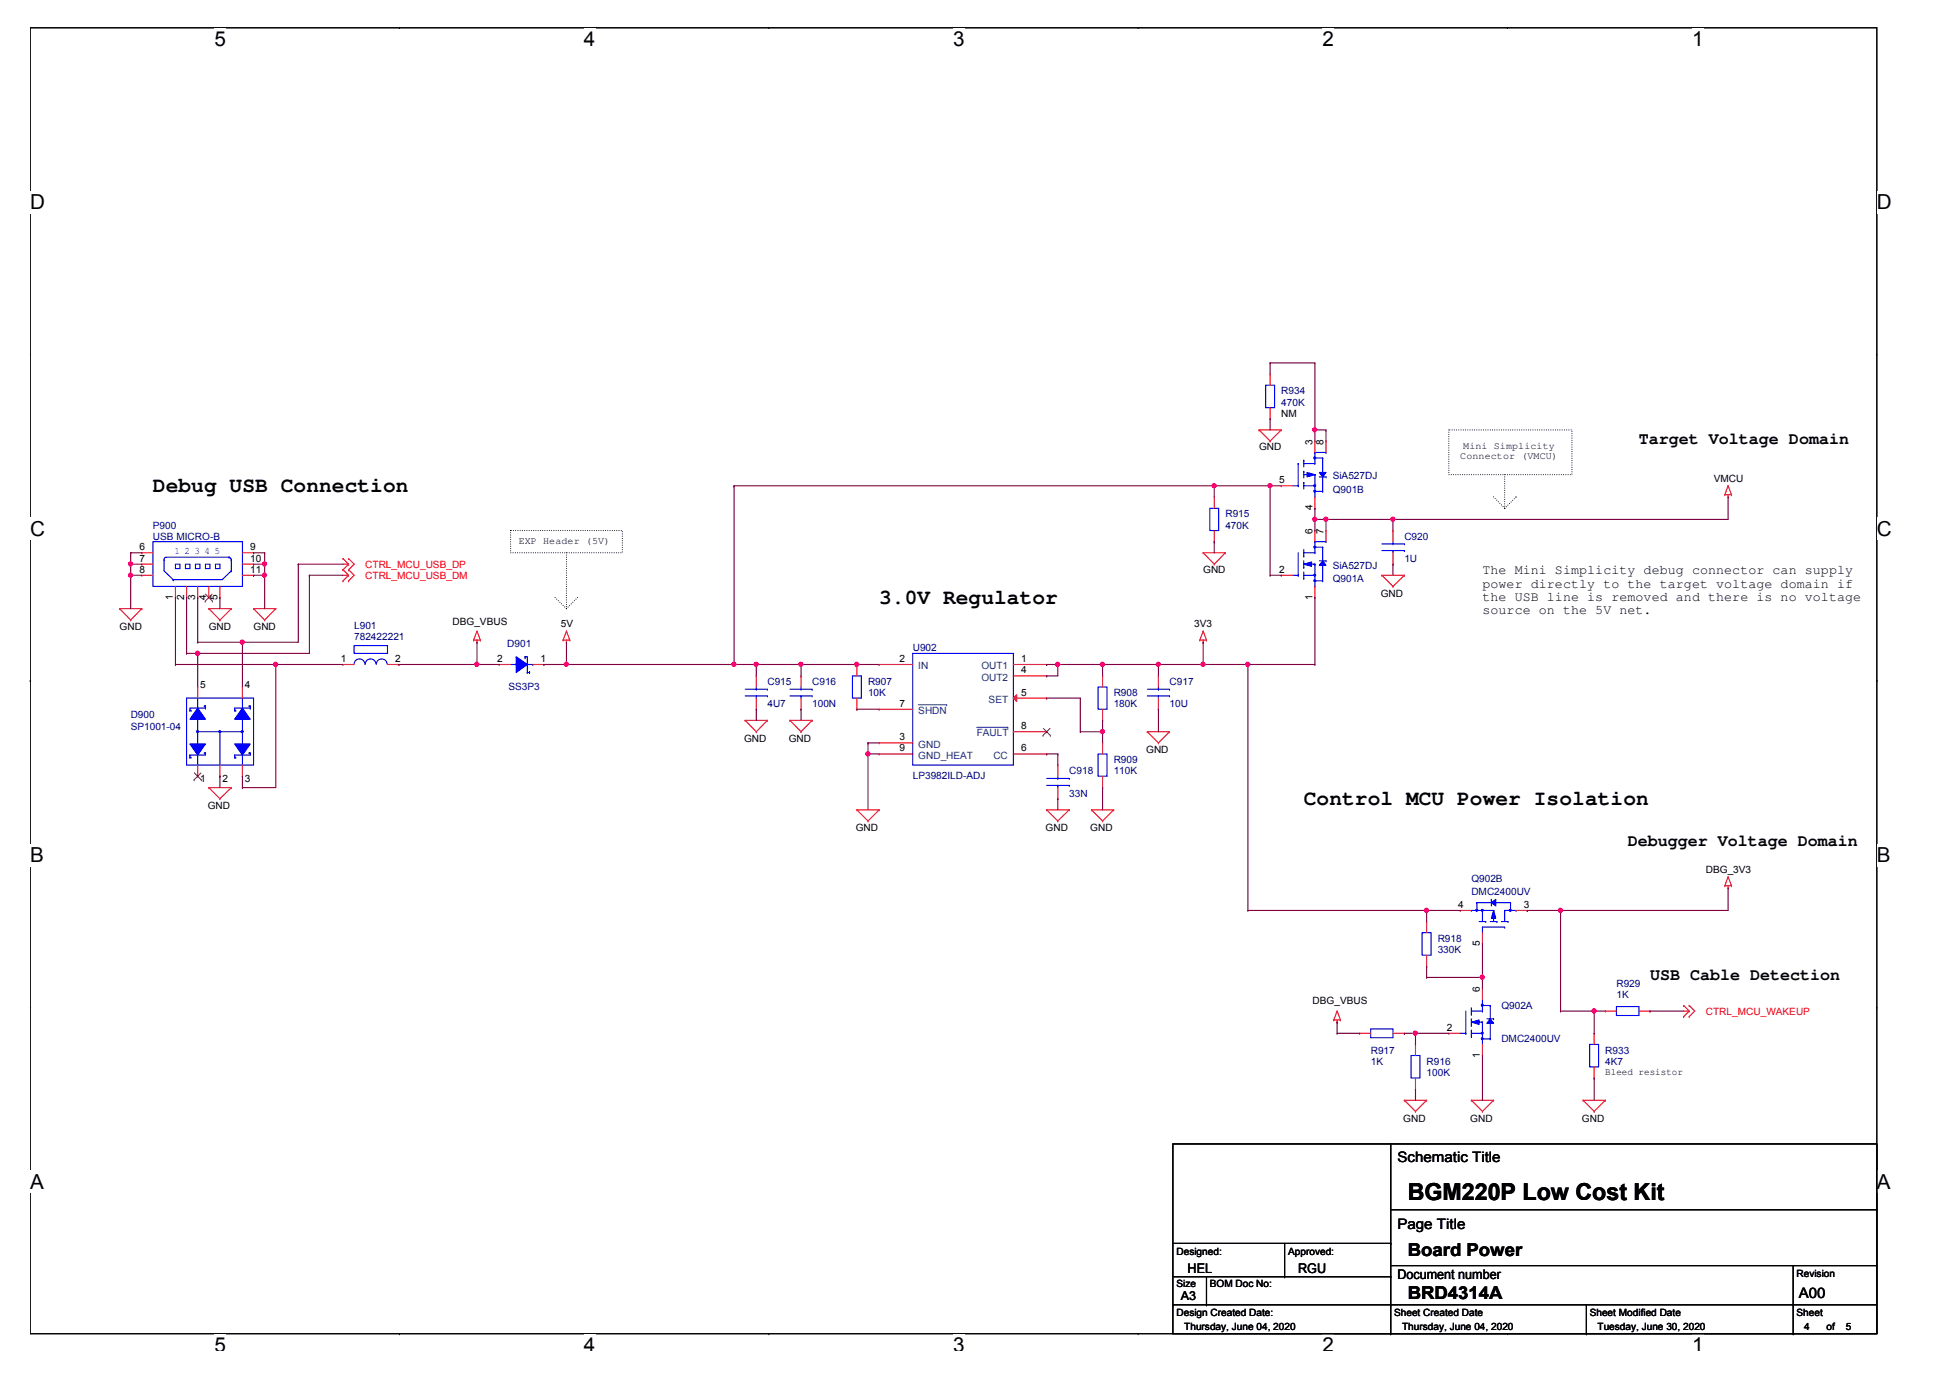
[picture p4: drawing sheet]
<svg xmlns="http://www.w3.org/2000/svg" width="297mm" height="210mm" viewBox="0 0 297 210" stroke-linecap="round" stroke-linejoin="round" font-family="sans-serif">
<defs><g id="words">
<text font-size="3.6" x="214.4" y="182.8">BGM220P Low Cost Kit</text>
<g font-size="3.2">
<text x="23.3" y="75">Debug USB Connection</text>
<text x="133.9" y="92">3.0V Regulator</text>
<text x="198.6" y="122.6">Control MCU Power Isolation</text>
</g>
<g font-size="3.1">
<text x="32.7" y="7">5</text>
<text x="89" y="7">4</text>
<text x="145.2" y="7">3</text>
<text x="201.5" y="7">2</text>
<text x="257.7" y="7">1</text>
<text x="4.6" y="31.9">D</text>
<text x="285.9" y="31.9">D</text>
<text x="4.6" y="81.6">C</text>
<text x="285.9" y="81.6">C</text>
<text x="4.6" y="131.3">B</text>
<text x="285.9" y="131.3">B</text>
<text x="4.6" y="181.1">A</text>
<text x="285.9" y="181.1">A</text>
<text x="32.7" y="206">5</text>
<text x="89" y="206">4</text>
<text x="145.2" y="206">3</text>
<text x="201.5" y="206">2</text>
<text x="257.7" y="206">1</text>
</g>
<g font-size="2.7">
<text x="214.4" y="191.3">Board Power</text>
<text x="214.4" y="197.9">BRD4314A</text>
</g>
<g font-size="2.5">
<text x="249.7" y="67.6">Target Voltage Domain</text>
<text x="248" y="128.8">Debugger Voltage Domain</text>
<text x="251.3" y="149.3">USB Cable Detection</text>
</g>
<g font-size="2.2">
<text x="212.9" y="177">Schematic Title</text>
<text x="212.9" y="187.2">Page Title</text>
<text x="274" y="197.7">A00</text>
</g>
<g font-size="2">
<text x="225.8" y="87.5">The Mini Simplicity debug connector can supply</text>
<text x="225.8" y="89.5">power directly to the target voltage domain if</text>
<text x="225.8" y="91.6">the USB line is removed and there is no voltage</text>
<text x="225.8" y="93.6">source on the 5V net.</text>
<text x="180.9" y="193.8">HEL</text>
<text x="197.8" y="193.8">RGU</text>
<text x="212.9" y="194.9">Document number</text>
</g>
<text font-size="1.9" x="179.9" y="198.1">A3</text>
<g font-size="1.5" fill="#000080">
<text x="195.2" y="60.1">R934</text>
<text x="195.2" y="61.8">470K</text>
<text x="203" y="75.1">Q901B</text>
<text x="203" y="73">SiA527DJ</text>
<text x="23.3" y="80.5">P900</text>
<text x="23.3" y="82.2">USB MICRO-B</text>
<text x="186.7" y="78.8">R915</text>
<text x="186.7" y="80.5">470K</text>
<text x="213.9" y="82.2">C920</text>
<text x="203" y="88.7">Q901A</text>
<text x="203" y="86.7">SiA527DJ</text>
<text x="213.9" y="85.6">1U</text>
<text x="53.9" y="95.8">L901</text>
<text x="53.9" y="97.5">782422221</text>
<text x="77.3" y="98.6">D901</text>
<text x="139" y="99.2">U902</text>
<text x="77.4" y="105">SS3P3</text>
<text x="116.9" y="104.4">C915</text>
<text x="116.9" y="107.7">4U7</text>
<text x="123.7" y="104.4">C916</text>
<text x="123.7" y="107.7">100N</text>
<text x="132.2" y="104.4">R907</text>
<text x="132.2" y="106">10K</text>
<text x="169.6" y="106">R908</text>
<text x="169.6" y="107.7">180K</text>
<text x="178.2" y="104.4">C917</text>
<text x="178.2" y="107.7">10U</text>
<text x="19.9" y="109.4">D900</text>
<text x="19.9" y="111.1">SP1001-04</text>
<text x="139" y="118.6">LP3982ILD-ADJ</text>
<text x="162.9" y="117.9">C918</text>
<text x="169.6" y="116.2">R909</text>
<text x="169.6" y="117.9">110K</text>
<text x="162.9" y="121.4">33N</text>
<text x="224.1" y="134.3">Q902B</text>
<text x="224.1" y="136.3">DMC2400UV</text>
<text x="219" y="143.5">R918</text>
<text x="219" y="145.2">330K</text>
<text x="228.7" y="153.7">Q902A</text>
<text x="246.2" y="150.3">R929</text>
<text x="246.2" y="152">1K</text>
<text x="208.8" y="160.5">R917</text>
<text x="228.7" y="158.8">DMC2400UV</text>
<text x="244.5" y="160.5">R933</text>
<text x="208.8" y="162.2">1K</text>
<text x="217.3" y="162.2">R916</text>
<text x="217.3" y="163.9">100K</text>
<text x="244.5" y="162.2">4K7</text>
</g>
<g font-size="1.5">
<text x="195.2" y="63.5">NM</text>
<text x="191.8" y="68.6">GND</text>
<text x="199.9" y="67.7" transform="rotate(-90 199.9 67.7)">3</text>
<text x="201.6" y="67.7" transform="rotate(-90 201.6 67.7)">8</text>
<text x="222.4" y="69.9">Connector (VMCU)</text>
<text x="222.9" y="68.4">Mini Simplicity</text>
<text x="194.9" y="73.6">5</text>
<text x="199.9" y="77.7" transform="rotate(-90 199.9 77.7)">4</text>
<text x="261" y="73.4">VMCU</text>
<text x="21.3" y="83.8">6</text>
<text x="38.1" y="83.8">9</text>
<text x="79" y="82.9">EXP Header (5V)</text>
<text x="199.9" y="81.3" transform="rotate(-90 199.9 81.3)">6</text>
<text x="201.6" y="81.3" transform="rotate(-90 201.6 81.3)">7</text>
<text x="21.3" y="85.6">7</text>
<text x="21.3" y="87.2">8</text>
<text x="38.1" y="85.6">10</text>
<text x="38.1" y="87.2">11</text>
<text x="183.3" y="87.3">GND</text>
<text x="194.9" y="87.2">2</text>
<text x="26.3" y="91.4" transform="rotate(-90 26.3 91.4)">1</text>
<text x="28" y="91.4" transform="rotate(-90 28 91.4)">2</text>
<text x="29.7" y="91.4" transform="rotate(-90 29.7 91.4)">3</text>
<text x="31.4" y="91.4" transform="rotate(-90 31.4 91.4)">4</text>
<text x="33.1" y="91.4" transform="rotate(-90 33.1 91.4)">5</text>
<text x="68.9" y="95.2">DBG_VBUS</text>
<text x="85.4" y="95.5">5V</text>
<text x="181.9" y="95.5">3V3</text>
<text x="199.9" y="91.4" transform="rotate(-90 199.9 91.4)">1</text>
<text x="210.3" y="90.9">GND</text>
<text x="18.2" y="96">GND</text>
<text x="31.8" y="96">GND</text>
<text x="38.6" y="96">GND</text>
<text x="51.9" y="100.8">1</text>
<text x="60.2" y="100.8">2</text>
<text x="75.7" y="100.8">2</text>
<text x="82.4" y="100.8">1</text>
<text x="137" y="100.8">2</text>
<text x="155.5" y="100.8">1</text>
<text x="30.5" y="104.8">5</text>
<text x="37.3" y="104.8">4</text>
<text x="137" y="107.7">7</text>
<text x="155.5" y="102.6">4</text>
<text x="155.5" y="106">5</text>
<text x="113.3" y="113">GND</text>
<text x="120.2" y="113">GND</text>
<text x="137" y="112.8">3</text>
<text x="155.5" y="111.1">8</text>
<text x="30.5" y="119.1">1</text>
<text x="33.9" y="119.1">2</text>
<text x="37.3" y="119.1">3</text>
<text x="137" y="114.5">9</text>
<text x="155.5" y="114.5">6</text>
<text x="174.6" y="114.7">GND</text>
<text x="31.6" y="123.2">GND</text>
<text x="130.4" y="126.6">GND</text>
<text x="159.3" y="126.6">GND</text>
<text x="166.1" y="126.6">GND</text>
<text x="259.9" y="132.9">DBG_3V3</text>
<text x="222.1" y="138.3">4</text>
<text x="232.1" y="138.3">3</text>
<text x="225.4" y="144.1" transform="rotate(-90 225.4 144.1)">5</text>
<text x="200" y="153">DBG_VBUS</text>
<text x="225.4" y="151.1" transform="rotate(-90 225.4 151.1)">6</text>
<text x="220.4" y="157">2</text>
<text x="225.4" y="161.1" transform="rotate(-90 225.4 161.1)">1</text>
<text x="244.5" y="163.7">Bleed resistor</text>
<text x="213.8" y="170.9">GND</text>
<text x="224" y="170.9">GND</text>
<text x="241" y="170.9">GND</text>
<text x="179.2" y="191.1">Designed:</text>
<text x="196.2" y="191.1">Approved:</text>
<text x="179.2" y="196">Size</text>
<text x="184.3" y="196">BOM Doc No:</text>
<text x="273.7" y="194.5">Revision</text>
<text x="179.2" y="200.5">Design Created Date:</text>
<text x="180.4" y="202.5">Thursday, June 04, 2020</text>
<text x="212.4" y="200.5">Sheet Created Date</text>
<text x="213.6" y="202.5">Thursday, June 04, 2020</text>
<text x="242.2" y="200.5">Sheet Modified Date</text>
<text x="243.3" y="202.5">Tuesday, June 30, 2020</text>
<text x="273.7" y="200.5">Sheet</text>
<text x="274.8" y="202.5">4</text>
<text x="278.2" y="202.5">of</text>
<text x="281.1" y="202.5">5</text>
</g>
<g font-size="1.5" fill="#00f">
<text x="26.6" y="84.4">1</text>
<text x="28.1" y="84.4">2</text>
<text x="29.6" y="84.4">3</text>
<text x="31.1" y="84.4">4</text>
<text x="32.7" y="84.4">5</text>
</g>
<g font-size="1.5" fill="#f00">
<text x="55.6" y="86.5">CTRL_MCU_USB_DP</text>
<text x="55.6" y="88.2">CTRL_MCU_USB_DM</text>
<text x="259.9" y="154.6">CTRL_MCU_WAKEUP</text>
</g>
<g font-size="1.5" fill="#004080">
<text x="139.9" y="101.9">IN</text>
<text x="149.5" y="101.9">OUT1</text>
<text x="149.5" y="103.7">OUT2</text>
<text x="150.6" y="107.1">SET</text>
<text x="139.9" y="113.9">GND</text>
<text x="139.9" y="108.8">SHDN</text>
<text x="148.8" y="112.2">FAULT</text>
<text x="139.9" y="115.6">GND_HEAT</text>
<text x="151.3" y="115.6">CC</text>
</g>
</g></defs>
<path d="M4.6 4.2h281.3v199h-281.3z" fill="none" stroke="#000" stroke-width=".17"/>
<g fill="#fff">
<path d="M32.7 4.2h1.7v3.5h-1.7z"/>
<path d="M32.7 203.2h1.7v2.5h-1.7z"/>
</g>
<path d="M60.8 4.2h.1M60.8 203.2h.1" fill="none" stroke="#000" stroke-width=".17"/>
<g fill="#fff">
<path d="M89 4.2h1.7v3.5h-1.7z"/>
<path d="M89 203.2h1.7v2.5h-1.7z"/>
</g>
<path d="M117.1 4.2h.1M117.1 203.2h.1" fill="none" stroke="#000" stroke-width=".17"/>
<g fill="#fff">
<path d="M145.2 4.2h1.8v3.5h-1.8z"/>
<path d="M145.2 203.2h1.8v2.5h-1.8z"/>
</g>
<path d="M173.4 4.2h.1M173.4 203.2h.1" fill="none" stroke="#000" stroke-width=".17"/>
<g fill="#fff">
<path d="M201.5 4.2h1.7v3.5h-1.7z"/>
<path d="M201.5 203.2h1.7v2.5h-1.7z"/>
</g>
<path d="M229.6 4.2h.1M229.6 203.2h.1" fill="none" stroke="#000" stroke-width=".17"/>
<g fill="#fff">
<path d="M257.7 4.2h1.8v3.5h-1.8z"/>
<path d="M257.7 203.2h1.8v2.5h-1.8z"/>
<path d="M4.6 29.1h2.2v3.5h-2.2z"/>
<path d="M285.9 29.1h2.2v3.5h-2.2z"/>
<path d="M4.6 78.8h2.2v3.5h-2.2z"/>
<path d="M285.9 78.8h2.2v3.5h-2.2z"/>
</g>
<path d="M4.6 53.9h.1M285.9 53.9h.1" fill="none" stroke="#000" stroke-width=".17"/>
<g fill="#fff">
<path d="M4.6 128.5h2.1v3.5h-2.1z"/>
<path d="M285.9 128.5h2.1v3.5h-2.1z"/>
</g>
<path d="M4.6 103.7h.1M285.9 103.7h.1" fill="none" stroke="#000" stroke-width=".17"/>
<path d="M4.6 103.7h.1M285.9 103.7h.1" fill="none" stroke="#000" stroke-width=".15"/>
<g fill="#fff">
<path d="M4.6 178.3h2.1v3.4h-2.1z"/>
<path d="M285.9 178.3h2.1v3.4h-2.1z"/>
</g>
<g fill="none" stroke="#000" stroke-width=".17">
<path d="M4.6 153.4h.1M285.9 153.4h.1M178.7 174.2h107.2v29h-107.2zM211.9 174.2v29M178.7 198.8h.1M178.7 198.8h107.2M178.7 194.5h33.2M178.7 189.4h33.2M183.8 198.8h.1M183.8 194.5v4.3M195.7 194.5h.1M195.7 189.4v5.1"/>
<path d="M211.9 198.8h.1M211.9 194.5h.1M211.9 189.4h.1M211.9 184.3h74M211.9 192.8h74M241.7 198.8v4.4M273.1 198.8h.1M273.1 192.8v10.4M285.9 184.3h.1M285.9 192.8h.1M211.9 203.2h.1M241.7 203.2h.1"/>
<path d="M273.1 203.2h.1"/>
</g>
<path d="M220.7 65.5h18.8v6.8h-18.8zM227.5 75.7l1.7 1.7M229.2 72.3v5.1M229.2 77.4h.1M229.2 77.4l1.7-1.7M230.9 75.7h.1M77.8 80.8h17v3.4h-17zM84.6 91l1.7 1.7M86.3 84.2v8.5M86.3 92.7h.1M86.3 92.7l1.7-1.7M88 91h.1" fill="none" stroke="#000" stroke-width=".17" stroke-dasharray="0 .3"/>
<g fill="none" stroke="#f00" stroke-width=".17">
<path d="M193.5 57h.1M193.5 57v1.7M191.8 65.5h.1M191.8 65.5h3.4M191.8 65.5l1.7 1.7M193.5 67.2h.1M193.5 63.8h.1M193.5 62.1v1.7M195.2 65.5h.1M195.2 65.5l-1.7 1.7M262.7 75.4h.1M262.7 75.4h1.1"/>
<path d="M263.2 75.7h.1M263.2 74h.1M263.2 75.4v.3M263.2 74l-.5 1.4M263.2 74l.6 1.4M263.8 75.4h.1M18.2 92.7h.1M18.2 92.7h3.4M18.2 92.7l1.7 1.7M19.9 94.4h.1M21.6 92.7h.1M21.6 84.2h.1"/>
<path d="M21.6 85.9h.1M21.6 87.6h.1M21.6 92.7l-1.7 1.7M21.6 84.2h1.7M21.6 87.6h1.7M21.6 85.9h1.7M26.7 91h.1M26.7 89.3v1.7M28.4 91h.1M28.4 89.3v1.7M30.1 91h.1M30.1 89.3v1.7"/>
<path d="M31.8 92.7h.1M31.8 91h.1M31.8 92.7h3.4M31.8 92.7l1.7 1.7M31.8 89.3v1.7M33.5 94.4h.1M33.5 91h.1M33.5 89.3v1.7M35.2 92.7h.1M35.2 92.7l-1.7 1.7M36.9 84.2h1.7M36.9 87.6h1.7"/>
<path d="M36.9 85.9h1.7M38.6 92.7h.1M38.6 84.2h.1M38.6 85.9h.1M38.6 87.6h.1M38.6 92.7h3.4M38.6 92.7l1.7 1.7M40.3 94.4h.1M42 92.7h.1M42 92.7l-1.7 1.7M52.3 85.1h.1M52.3 86.8h.1"/>
<path d="M52.3 88.5h.1M52.3 87.6h.8M52.3 85.1l.8 .8M52.3 85.9h.8M52.3 86.8l.8 .8M53.1 85.1h.1M53.1 86.8h.1M53.1 85.9h.1M53.1 88.5h.1M53.1 87.6h.1M53.1 85.1l.8 .8-.8 .9M53.1 85.9l-.8 .9"/>
<path d="M53.1 86.8l.8 .8-.8 .9M53.1 87.6l-.8 .9M72.2 97.5h.1M72.2 97.5h1M72.7 97.8h.1M72.7 96.1h.1M72.7 97.5v.3M72.7 96.1l-.5 1.4M72.7 96.1l.5 1.4M73.2 97.5h.1M85.8 97.5h.1M85.8 97.5h1"/>
<path d="M86.3 97.8h.1M86.3 96.1h.1M86.3 97.5v.3M86.3 96.1l-.5 1.4M86.3 96.1l.5 1.4M86.8 97.5h.1M182.8 97.5h.1M182.8 97.5h1M183.3 97.8h.1M183.3 96.1h.1M183.3 84.2h.1M183.3 97.5v.3"/>
<path d="M183.3 96.1l-.5 1.4M183.3 96.1l.5 1.4M183.3 84.2h3.4M183.3 84.2l1.7 1.7M183.8 97.5h.1M185 85.9h.1M186.7 84.2h.1M186.7 84.2l-1.7 1.7M210.5 87.6h.1M210.5 87.6h3.4M210.5 87.6l1.7 1.7M212.2 89.3h.1"/>
<path d="M212.2 80.8h.1M212.2 85.9h.1M212.2 80.8v1.7M212.2 84.2v1.7M213.9 87.6h.1M213.9 87.6l-1.7 1.7M31.8 120h.1M31.8 120h3.4M31.8 120l1.7 1.7M35.2 120h.1M35.2 120l-1.7 1.7M113.5 109.7h.1"/>
<path d="M113.5 109.7h3.4M113.5 109.7l1.7 1.8M115.2 111.5h.1M116.9 109.7h.1M116.9 109.7l-1.7 1.8M120.3 109.7h.1M120.3 109.7h3.4M120.3 109.7l1.7 1.8M122 111.5h.1M123.7 109.7h.1M123.7 109.7l-1.7 1.8M130.5 108h.1"/>
<path d="M130.5 101.2h.1M130.5 101.2v1.8M130.5 106.3v1.7M174.8 111.5h.1M174.8 111.5h3.4M174.8 111.5l1.7 1.7M176.5 113.2h.1M176.5 103h.1M176.5 108h.1M176.5 103v1.6M176.5 106.3v1.7M178.2 111.5h.1"/>
<path d="M178.2 111.5l-1.7 1.7M33.5 121.7h.1M130.5 123.4h.1M130.5 123.4h3.4M130.5 123.4l1.7 1.7M132.2 125.1h.1M133.9 123.4h.1M133.9 123.4l-1.7 1.7M159.4 123.4h.1M159.4 123.4h3.5M159.4 123.4l1.7 1.7M161.1 125.1h.1"/>
<path d="M162.9 123.4h.1M162.9 123.4l-1.8 1.7M166.3 123.4h.1M166.3 123.4h3.3M166.3 123.4l1.7 1.7M168 125.1h.1M169.6 123.4h.1M169.6 123.4l-1.6 1.7M262.7 134.9h.1M262.7 134.9h1.1M263.2 135.3h.1M263.2 133.6h.1"/>
<path d="M263.2 134.9v.4M263.2 133.6l-.5 1.3M263.2 133.6l.6 1.3M263.8 134.9h.1M203.2 155.4h.1M203.2 155.4h1M203.7 155.7h.1M203.7 154h.1M203.7 155.4v.3M203.7 154l-.5 1.4M203.7 154l.5 1.4M204.2 155.4h.1"/>
<path d="M217.3 147.2h.1M217.3 140.4h.1M217.3 140.4v1.7M217.3 145.5v1.7M256.5 153.2h.1M256.5 154.9h.1M256.5 153.2l.8 .8M256.5 154h.8M257.3 153.2h.1M257.3 154.9h.1M257.3 154h.1M257.3 153.2l.9 .8-.9 .9"/>
<path d="M257.3 154l-.8 .9M213.9 167.6h.1M213.9 167.6h3.4M213.9 167.6l1.7 1.7M215.6 169.3h.1M217.3 167.6h.1M217.3 167.6l-1.7 1.7M224.1 167.6h.1M224.1 167.6h3.4M224.1 167.6l1.7 1.7M225.8 169.3h.1M227.5 167.6h.1"/>
<path d="M227.5 167.6l-1.7 1.7M241.1 167.6h.1M241.1 167.6h3.4M241.1 167.6l1.7 1.7M242.8 169.3h.1M244.5 167.6h.1M244.5 167.6l-1.7 1.7"/>
</g>
<g fill="none" stroke="#00f" stroke-width=".17">
<path d="M192.8 58.7h1.4v3.4h-1.4zM23.3 82.5h13.6v6.8h-13.6zM25 85.3h.1M25 85.3v1.7l1.4 1.3M25.3 84.9l-.3 .1v.2M25.3 84.9h9.6M26.4 88.3h.1M26.7 85.9h.7v.7h-.7zM28.3 85.9h.6v.7h-.6zM29.8 85.9h.7v.7h-.7zM31.3 85.9h.7v.7h-.7zM32.8 85.9h.7v.7h-.7z"/>
<path d="M34.9 84.9l.2 .1 .1 .2M34.9 84.9h.1M35.2 85.3h.1M35.2 87h.1M35.2 87l-1.4 1.3h-7.4M35.2 85.3v1.7M210.5 82.8h3.4M210.5 83.9h3.4M212.2 83.9h.1M212.2 82.8h.1M212.2 82.5v.3M212.2 83.9v.3"/>
<path d="M213.9 82.8h.1M213.9 83.9h.1M129.9 103h1.3v3.3h-1.3zM174.8 105h3.4M174.8 106h3.4M176.5 106h.1M176.5 105h.1M176.5 104.6v.4M176.5 106v.3M178.2 105h.1M178.2 106h.1M216.6 142.1h1.4v3.4h-1.4z"/>
</g>
<path d="M31.3 91.6h.1M31.3 90.5l1.1 1.1M32.3 90.5l-1 1.1M32.4 91.6h.1" fill="none" stroke="#804000" stroke-width=".15"/>
<path d="M78.6 100l1.7 1.2-1.7 1.2z" fill-rule="evenodd" fill="#00f"/>
<g fill="none" stroke="#00f" stroke-width=".17">
<path d="M139 99.5h15.4v17h-15.4zM77.8 101.2h3.4M78.6 100l1.7 1.2-1.7 1.2zM80 100h.1M80 100.2h.1M80 100h.3v2.4M80 100v.2M80.3 102.4h.1M80.3 102.4h.4M80.7 102.4h.1M80.7 102.3h.1M80.7 102.3v.1"/>
<path d="M81.2 101.2h.1"/>
</g>
<g fill="none" stroke="#f00" stroke-width=".17">
<path d="M76 101.2h.1M76 101.2h1.8M81.2 101.2h1.7M82.9 101.2h.1M133.9 101.2h.1M133.9 113.2h.1M133.9 108h.1M133.9 101.2h5.1M133.9 113.2h5.1M133.9 108h5.1M154.4 101.2h5M154.4 103h5"/>
<path d="M154.4 111.5h5M154.4 114.8h5M159.4 101.2h.1M159.4 103h.1M159.4 111.5h.1M159.4 114.8h.1"/>
</g>
<path d="M158.9 112h.1M158.9 111l1.1 1M159.9 111l-1 1M160 112h.1" fill="none" stroke="#804000" stroke-width=".15"/>
<path d="M139.9 107.4h4.3M144.2 107.4h.1M148.8 110.8h4.7M153.5 110.8h.1" fill="none" stroke="#004080" stroke-width=".15"/>
<path d="M154.4 106.3l.5-.5v1z" fill="#f00"/>
<g fill="none" stroke="#f00" stroke-width=".17">
<path d="M52.3 101.2h.1M52.3 101.2h1.6M59 101.2h1.8M60.8 101.2h.1M133.9 114.8h.1M133.9 114.8h5.1M154.4 106.3l.5-.5v1zM154.4 106.3h5M159.4 106.3h.1M168 120h.1M168 113.2h.1M168 113.2v1.6"/>
<path d="M168 118.2v1.8M207.1 157.4h.1M207.1 157.4h1.7M212.2 157.4h1.7M213.9 157.4h.1"/>
</g>
<path d="M53.9 98.3h5.1v1.2h-5.1zM53.9 101.2a.83 .83 0 0 1 .9-.8 .83 .83 0 0 1 .8 .8M55.6 101.2a.83 .83 0 0 1 .9-.8 .83 .83 0 0 1 .8 .8M57.3 101.2a.83 .83 0 0 1 .9-.8 .83 .83 0 0 1 .8 .8M167.3 114.8h1.3v3.4h-1.3zM208.8 156.7h3.4v1.4h-3.4z" fill="none" stroke="#00f" stroke-width=".17"/>
<path d="M225.7 157.3h.2v.2h-.2z" fill-rule="evenodd" fill="#00f"/>
<path d="M224.1 154h1.7M225.7 157.3h.2v.2h-.2zM225.8 154h.1" fill="none" stroke="#00f" stroke-width=".17"/>
<path d="M227 155.2l.5 .7h-1z" fill-rule="evenodd" fill="#00f"/>
<path d="M227 155.2l.5 .7h-1z" fill="none" stroke="#00f" stroke-width=".17"/>
<path d="M225.7 153h.2v.2h-.2z" fill-rule="evenodd" fill="#00f"/>
<g fill="none" stroke="#00f" stroke-width=".17">
<path d="M223.3 157.4h.1M223.3 154v3.4M224.1 157.9h.1M224.1 154.5h.1M224.1 156.2h.1M224.1 155.7h1.7M224.1 153.5v1M224.1 155.2v1M224.1 156.9v1M225.7 153h.2v.2h-.2zM225.8 155.7h.1M225.8 158.2h.1"/>
<path d="M225.8 153.2h1.2M225.8 158.2h1.2M226.5 155.2h1M227 153.2h.1M227.5 155.2h.1"/>
</g>
<path d="M224.1 155.7l1.2-.3v.6z" fill="#00f"/>
<path d="M222.4 157.4h.9M223.3 157.4h.1M224.1 155.7l1.2-.3v.6zM224.1 157.4h1.7M225.8 157.4h.1M225.8 152.3h.1M225.8 152.3v1.7M227 158.2h.1M227 153.2v5" fill="none" stroke="#00f" stroke-width=".17"/>
<path d="M225.7 158.1h.2v.2h-.2z" fill-rule="evenodd" fill="#00f"/>
<g fill="none" stroke="#00f" stroke-width=".17">
<path d="M198.6 88.1h.1M198.6 84.7h.1M198.6 86.4h.1M198.6 83.7v1M198.6 85.4v1M198.6 87.1v1M200.3 88.5h.1M200.3 83.4h1.2M200.3 88.5h1.2M201.5 83.4h.1M225.7 155.7h.1M225.7 158.1h.2v.2h-.2z"/>
<path d="M225.8 155.7h.1M225.8 159.1h.1M225.8 155.7v3.4"/>
</g>
<path d="M220.7 157.4h.1M220.7 157.4h1.7M225.8 150.6h.1M225.8 150.6v1.7M225.8 159.1v1.7M225.8 160.8h.1" fill="none" stroke="#f00" stroke-width=".17"/>
<path d="M198.6 85.9l1.2-.3v.7z" fill="#00f"/>
<path d="M196.9 87.6h.9M197.8 87.6h.1M198.6 85.9l1.2-.3v.7zM198.6 87.6h1.7M200.3 87.6h.1M200.3 82.5h.1M200.3 82.5v1.7M201.5 88.5h.1M201.5 83.4v5.1" fill="none" stroke="#00f" stroke-width=".17"/>
<path d="M200.2 88.3h.2v.3h-.2z" fill-rule="evenodd" fill="#00f"/>
<path d="M200.1 85.9h.2M200.2 88.3h.2v.3h-.2zM200.3 85.9h.1M200.3 89.3h.1M200.3 85.9v3.4" fill="none" stroke="#00f" stroke-width=".17"/>
<path d="M200.2 87.5h.2v.2h-.2z" fill-rule="evenodd" fill="#00f"/>
<path d="M198.6 84.2h1.7M200.2 87.5h.2v.2h-.2zM200.3 84.2h.1" fill="none" stroke="#00f" stroke-width=".17"/>
<path d="M201.5 85.4l.5 .7h-1z" fill-rule="evenodd" fill="#00f"/>
<path d="M201.5 85.4l.5 .7h-1z" fill="none" stroke="#00f" stroke-width=".17"/>
<path d="M200.2 83.2h.2v.2h-.2z" fill-rule="evenodd" fill="#00f"/>
<g fill="none" stroke="#00f" stroke-width=".17">
<path d="M198.6 70.1h.1M198.6 70.1v1M200.3 69.8h.1M200.3 75.7h.1M200.3 74.8h1.2M200.3 69.8h1.2M200.3 74v1.7M201.5 74.8h.1M201.5 69.8h.1M201.5 69.8v5M197.8 87.6h.1M197.8 84.2v3.4"/>
<path d="M198.6 85.9h1.7M200.2 83.2h.2v.2h-.2zM200.3 85.9h.1M200.3 82.5h1.7M201 85.4h1M202 85.4h.1M202 82.5h.1"/>
</g>
<path d="M195.2 87.6h.1M195.2 87.6h1.7M200.3 80.8h.1M200.3 91h.1M200.3 80.8v1.7M200.3 89.3v1.7M202 80.8h.1M202 80.8v1.7" fill="none" stroke="#f00" stroke-width=".17"/>
<path d="M200.2 69.6h.2v.2h-.2z" fill-rule="evenodd" fill="#00f"/>
<path d="M198.6 73.5h.1M198.6 71.8h.1M198.6 71.8v1M198.6 73.5v1M198.6 74h1.7M200.1 72.3h.2M200.2 69.6h.2v.2h-.2zM200.3 68.9h.1M200.3 72.3h.1M200.3 74h.1M200.3 68.9v1.7M200.3 72.3v1.7" fill="none" stroke="#00f" stroke-width=".17"/>
<path d="M201 72h1l-.5 .6z" fill-rule="evenodd" fill="#00f"/>
<path d="M201 72h1l-.5 .6z" fill="none" stroke="#00f" stroke-width=".17"/>
<path d="M200.2 73.9h.2v.2h-.2z" fill-rule="evenodd" fill="#00f"/>
<path d="M200.2 73.9h.2v.2h-.2z" fill="none" stroke="#00f" stroke-width=".17"/>
<path d="M200.2 74.7h.2v.2h-.2z" fill-rule="evenodd" fill="#00f"/>
<path d="M197.8 70.6h.1M197.8 70.6v3.4M200.2 74.7h.2v.2h-.2z" fill="none" stroke="#00f" stroke-width=".17"/>
<path d="M199.1 72l1.2 .3-1.2 .3z" fill="#00f"/>
<g fill="none" stroke="#00f" stroke-width=".17">
<path d="M196.9 74h.9M197.8 74h.1M198.6 72.3h1.7M198.6 70.6h1.7M199.1 72l1.2 .3-1.2 .3zM200.3 72.3h.1M200.3 70.6h.1M200.3 68.9h1.7M201 72.6h1M202 72.6h.1M202 68.9h.1M225.8 141.2h3.4"/>
<path d="M229.2 141.2h.1"/>
</g>
<path d="M195.2 74h.1M195.2 74h1.7M200.3 77.4h.1M200.3 67.2h.1M200.3 67.2v1.7M200.3 75.7v1.7M202 67.2h.1M202 67.2v1.7" fill="none" stroke="#f00" stroke-width=".17"/>
<path d="M227.5 138.7l.4 1.2h-.7z" fill="#00f"/>
<path d="M224.1 138.7h.1M224.1 138.7h1.7M225 137.5h5.1M227.5 138.7l.4 1.2h-.7zM227.5 138.7h.1M227.5 138.7v1.7M229.2 138.7h.1M229.2 138.7v1.7M230.1 137.5h.1M225.8 141.2h.1M225.8 141.2v.9" fill="none" stroke="#00f" stroke-width=".17"/>
<path d="M229.9 138.5h.3v.3h-.3z" fill-rule="evenodd" fill="#00f"/>
<g fill="none" stroke="#00f" stroke-width=".17">
<path d="M225 137.5h.1M225 137.5v1.2M225.8 138.7h.1M225.8 138.7h1.7M225.8 138.7v1.7M227.2 137h.1M227.2 137v1M227.5 138.7h.1M227.5 138.7v.2M229.2 138.7h1.7M229.9 138.5h.3v.3h-.3zM230.1 138.7h.1"/>
<path d="M230.1 137.5v1.2M230.9 138.7h.1M225.3 140.4h1M226.3 140.4h.1M227 140.4h1M228 140.4h.1M228.7 140.4h1M229.7 140.4h.1"/>
</g>
<path d="M227.2 137.5l.7-.5v1z" fill-rule="evenodd" fill="#00f"/>
<path d="M227.2 137.5l.7-.5v1z" fill="none" stroke="#00f" stroke-width=".17"/>
<path d="M225.7 138.5h.2v.3h-.2z" fill-rule="evenodd" fill="#00f"/>
<path d="M225.7 138.5h.2v.3h-.2z" fill="none" stroke="#00f" stroke-width=".17"/>
<path d="M224.8 138.5h.2v.3h-.2z" fill-rule="evenodd" fill="#00f"/>
<path d="M184.3 77.4h1.3v3.4h-1.3zM28.4 106.3h10.2v10.2h-10.2zM28.9 108.2h.1M28.9 108.2h.2M29.1 108.2h.1M31.1 107.5h.1M31.1 107.5h.2M31.3 107.9h.1M31.3 107.5h.1M31.3 107.9h-2.4v.3M31.3 107.5v.4M224.8 138.5h.2v.3h-.2z" fill="none" stroke="#00f" stroke-width=".17"/>
<path d="M185 75.7h.1M185 75.7v1.7M185 82.5h.1M185 80.8v1.7M222.4 138.7h.1M222.4 138.7h1.7M230.9 138.7h1.7M232.6 138.7h.1M225.8 143.8h.1M225.8 142.1v1.7" fill="none" stroke="#f00" stroke-width=".17"/>
<path d="M30.1 107.9l1.2 1.7h-2.4z" fill-rule="evenodd" fill="#00f"/>
<path d="M28.9 115h.1M28.9 115h2.4M28.9 115.4h.2M29.1 115.4h.1M30.1 107.9l1.2 1.7h-2.4z" fill="none" stroke="#00f" stroke-width=".17"/>
<path d="M28.9 113.3h2.4l-1.2 1.7z" fill-rule="evenodd" fill="#00f"/>
<g fill="none" stroke="#00f" stroke-width=".17">
<path d="M28.9 113.3h2.4l-1.2 1.7zM28.9 115.4h.1M28.9 115v.4M30.1 116.5h.1M30.1 106.3v10.2M30.1 111.5h6.8M31.1 114.7h.1M31.1 114.7h.2M31.3 114.7h.1M31.3 114.7v.3M33.5 111.5h.1M33.5 111.5v5"/>
<path d="M36.9 111.5h.1"/>
</g>
<path d="M30 111.3h.2v.2h-.2z" fill-rule="evenodd" fill="#00f"/>
<path d="M30 111.3h.2v.2h-.2z" fill="none" stroke="#00f" stroke-width=".17"/>
<path d="M33.4 111.3h.2v.2h-.2z" fill-rule="evenodd" fill="#00f"/>
<path d="M33.4 111.3h.2v.2h-.2z" fill="none" stroke="#00f" stroke-width=".17"/>
<path d="M36.9 107.9l1.2 1.7h-2.4z" fill-rule="evenodd" fill="#00f"/>
<path d="M36.9 107.9l1.2 1.7h-2.4z" fill="none" stroke="#00f" stroke-width=".17"/>
<path d="M36.8 111.3h.2v.2h-.2z" fill-rule="evenodd" fill="#00f"/>
<g fill="none" stroke="#00f" stroke-width=".17">
<path d="M35.7 115h.1M35.7 115.4h.1M35.7 108.2h.1M35.7 115.4h.2M35.7 108.2h.2M35.7 115v.4M35.9 115.4h.1M35.9 108.2h.1M36.8 111.3h.2v.2h-.2zM37.9 114.7h.1M37.9 114.7h.2M38.1 107.5h.1"/>
<path d="M38.1 114.7h.1M38.1 107.9h.1M38.1 114.7v.3h-2.4M38.1 107.5v.4M38.1 107.9h-2.4v.3"/>
</g>
<path d="M35.7 113.3h2.4l-1.2 1.7z" fill-rule="evenodd" fill="#00f"/>
<g fill="none" stroke="#00f" stroke-width=".17">
<path d="M35.7 113.3h2.4l-1.2 1.7zM36.9 116.5h.1M36.9 106.3v10.2M37.9 107.5h.1M37.9 107.5h.2M113.5 105h3.4M113.5 106h3.4M115.2 106h.1M115.2 105h.1M115.2 104.6v.4M115.2 106v.3M116.9 105h.1"/>
<path d="M116.9 106h.1M120.3 105h3.4M120.3 106h3.4M122 106h.1M122 105h.1M122 104.6v.4M122 106v.3M123.7 105h.1M123.7 106h.1M159.4 118.6h3.5M159.4 119.6h3.5M161.1 119.6h.1"/>
<path d="M161.1 118.6h.1M161.1 118.2v.4M161.1 119.6v.4M162.9 118.6h.1M162.9 119.6h.1M167.3 104.6h1.3v3.4h-1.3zM242.2 159.1h1.3v3.4h-1.3zM246.2 153.3h3.5v1.4h-3.5zM214.9 160.8h1.4v3.4h-1.4z"/>
</g>
<g fill="none" stroke="#f00" stroke-width=".17">
<path d="M30.1 118.2h.1M30.1 104.6h.1M30.1 104.6v1.7M30.1 116.5v1.7M33.5 118.2h.1M33.5 116.5v1.7M36.9 104.6h.1M36.9 118.2h.1M36.9 104.6v1.7M36.9 116.5v1.7M115.2 103h.1M115.2 108h.1"/>
<path d="M115.2 103v1.6M115.2 106.3v1.7M122 103h.1M122 108h.1M122 103v1.6M122 106.3v1.7M161.1 116.5h.1M161.1 116.5v1.7M161.1 120v1.7M168 109.7h.1M168 103h.1M168 103v1.6"/>
<path d="M168 108v1.7M161.1 121.7h.1M215.6 159.1h.1M215.6 159.1v1.7M242.8 157.4h.1M242.8 157.4v1.7M244.5 154h.1M244.5 154h1.7M249.7 154h1.6M251.3 154h.1M215.6 165.9h.1M215.6 164.2v1.7"/>
<path d="M242.8 164.2h.1M242.8 162.5v1.7"/>
</g>
<path d="M29.6 118.8h.1M29.6 117.7l1.1 1.1M30.6 117.7l-1 1.1M30.7 118.8h.1" fill="none" stroke="#804000" stroke-width=".15"/>
<path d="M72.7 97.8h.1M72.7 97.8v3.4M72.7 101.2h.1M72.7 101.2h3.3" fill="none" stroke="#800040" stroke-width=".17"/>
<circle cx="72.6" cy="101.2" r=".32" fill="#f0f"/>
<circle cx="72.6" cy="101.2" r=".32" fill="none" stroke="#f0f" stroke-width=".17"/>
<path d="M200.3 79.1h.1M200.3 79.1v1.7M200.3 79.1h1.7M200.3 91h.1M200.3 91v10.2" fill="none" stroke="#800040" stroke-width=".17"/>
<circle cx="202" cy="79.1" r=".32" fill="#f0f"/>
<circle cx="202" cy="79.1" r=".32" fill="none" stroke="#f0f" stroke-width=".17"/>
<path d="M200.3 77.4h.1M200.3 77.4v1.7M202 79.1h.1M202 79.1v1.7M202 79.1h10.2" fill="none" stroke="#800040" stroke-width=".17"/>
<circle cx="200.3" cy="79.1" r=".32" fill="#f0f"/>
<circle cx="200.3" cy="79.1" r=".32" fill="none" stroke="#f0f" stroke-width=".17"/>
<path d="M193.5 74h.1M193.5 74v13.6M193.5 87.6h.1M193.5 87.6h1.7" fill="none" stroke="#800040" stroke-width=".17"/>
<circle cx="193.5" cy="74" r=".32" fill="#f0f"/>
<circle cx="193.5" cy="74" r=".32" fill="none" stroke="#f0f" stroke-width=".17"/>
<path d="M111.8 74h.1M111.8 74v27.2M193.5 74h.1M193.5 74h1.7" fill="none" stroke="#800040" stroke-width=".17"/>
<circle cx="111.8" cy="101.2" r=".32" fill="#f0f"/>
<circle cx="111.8" cy="101.2" r=".32" fill="none" stroke="#f0f" stroke-width=".17"/>
<path d="M111.8 74h.1M111.8 74h73.2" fill="none" stroke="#800040" stroke-width=".17"/>
<circle cx="184.9" cy="74" r=".32" fill="#f0f"/>
<circle cx="184.9" cy="74" r=".32" fill="none" stroke="#f0f" stroke-width=".17"/>
<path d="M111.8 101.2h.1M111.8 101.2h3.4" fill="none" stroke="#800040" stroke-width=".17"/>
<circle cx="115.2" cy="101.2" r=".32" fill="#f0f"/>
<circle cx="115.2" cy="101.2" r=".32" fill="none" stroke="#f0f" stroke-width=".17"/>
<path d="M185 74h.1M185 74h8.5M212.2 79.1h.1M212.2 79.1h51M185 82.5h.1M185 82.5v1.7" fill="none" stroke="#800040" stroke-width=".17"/>
<circle cx="212.2" cy="79.1" r=".32" fill="#f0f"/>
<circle cx="212.2" cy="79.1" r=".32" fill="none" stroke="#f0f" stroke-width=".17"/>
<path d="M263.2 75.7h.1M263.2 75.7v3.4M86.3 97.8h.1M86.3 97.8v3.4M86.3 101.2h.1M86.3 101.2h25.5" fill="none" stroke="#800040" stroke-width=".17"/>
<circle cx="86.3" cy="101.2" r=".32" fill="#f0f"/>
<circle cx="86.3" cy="101.2" r=".32" fill="none" stroke="#f0f" stroke-width=".17"/>
<path d="M130.5 101.2h.1M130.5 101.2h3.4M176.5 101.2h.1M176.5 101.2h6.8" fill="none" stroke="#800040" stroke-width=".17"/>
<circle cx="183.3" cy="101.2" r=".32" fill="#f0f"/>
<circle cx="183.3" cy="101.2" r=".32" fill="none" stroke="#f0f" stroke-width=".17"/>
<circle cx="176.4" cy="101.2" r=".32" fill="#f0f"/>
<circle cx="176.4" cy="101.2" r=".32" fill="none" stroke="#f0f" stroke-width=".17"/>
<g fill="none" stroke="#800040" stroke-width=".17">
<path d="M19.9 87.6h.1M19.9 87.6h1.7M28.4 99.5h.1M28.4 91h.1M28.4 99.5h1.7M28.4 91v8.5M30.1 97.8h.1M30.1 91h.1M30.1 97.8h6.8M30.1 91v6.8M38.6 84.2h.1M38.6 87.6h.1"/>
<path d="M38.6 84.2h1.7M38.6 87.6h1.7M40.3 84.2h.1M40.3 84.2v1.7M33.5 118.2h.1M33.5 118.2v1.8"/>
</g>
<circle cx="40.3" cy="87.6" r=".32" fill="#f0f"/>
<circle cx="40.3" cy="87.6" r=".32" fill="none" stroke="#f0f" stroke-width=".17"/>
<path d="M19.9 85.9h.1M19.9 87.6h.1M19.9 85.9h1.7M19.9 85.9v6.8M26.7 91h.1M26.7 91v10.2M33.5 91h.1M33.5 91v1.7" fill="none" stroke="#800040" stroke-width=".17"/>
<circle cx="19.9" cy="87.6" r=".32" fill="#f0f"/>
<circle cx="19.9" cy="87.6" r=".32" fill="none" stroke="#f0f" stroke-width=".17"/>
<path d="M30.1 99.5h.1M30.1 99.5h17M30.1 99.5v5.1M36.9 97.8h.1M36.9 97.8h8.5M40.3 87.6h.1M40.3 87.6v5.1" fill="none" stroke="#800040" stroke-width=".17"/>
<circle cx="30.1" cy="99.5" r=".32" fill="#f0f"/>
<circle cx="30.1" cy="99.5" r=".32" fill="none" stroke="#f0f" stroke-width=".17"/>
<path d="M36.9 97.8h.1M36.9 97.8v6.8" fill="none" stroke="#800040" stroke-width=".17"/>
<circle cx="36.9" cy="97.8" r=".32" fill="#f0f"/>
<circle cx="36.9" cy="97.8" r=".32" fill="none" stroke="#f0f" stroke-width=".17"/>
<path d="M122 101.2h.1M122 101.2h8.5" fill="none" stroke="#800040" stroke-width=".17"/>
<circle cx="130.5" cy="101.2" r=".32" fill="#f0f"/>
<circle cx="130.5" cy="101.2" r=".32" fill="none" stroke="#f0f" stroke-width=".17"/>
<circle cx="122" cy="101.2" r=".32" fill="#f0f"/>
<circle cx="122" cy="101.2" r=".32" fill="none" stroke="#f0f" stroke-width=".17"/>
<g fill="none" stroke="#800040" stroke-width=".17">
<path d="M212.2 85.9h.1M212.2 85.9v1.7M115.2 108h.1M115.2 108v1.7M122 108h.1M122 101.2h.1M122 101.2v1.8M122 108v1.7M130.5 108h.1M130.5 108h3.4M132.2 113.2h.1M132.2 114.8h.1"/>
<path d="M132.2 113.2h1.7M132.2 114.8v8.6M159.4 106.3h.1M159.4 101.2h.1M159.4 103h.1M159.4 106.3h5.2M159.4 101.2h1.7M161.1 101.2h.1M161.1 101.2v1.8h-1.7M168 101.2h.1M168 109.7h.1M168 120h.1"/>
<path d="M168 101.2v1.8M168 109.7v1.8M168 120v3.4"/>
</g>
<circle cx="132.2" cy="114.8" r=".32" fill="#f0f"/>
<circle cx="132.2" cy="114.8" r=".32" fill="none" stroke="#f0f" stroke-width=".17"/>
<g fill="none" stroke="#800040" stroke-width=".17">
<path d="M132.2 114.8h.1M132.2 113.2h.1M132.2 114.8h1.7M132.2 113.2v1.6M159.4 114.8h.1M159.4 114.8h1.7M161.1 114.8h.1M161.1 114.8v1.7M164.6 106.3h.1M164.6 111.5h.1M164.6 106.3v5.2M164.6 111.5h3.4"/>
<path d="M168 111.5h.1M168 101.2h.1M168 111.5v1.7M168 101.2h8.5M176.5 101.2h.1M176.5 101.2v1.8M161.1 121.7h.1M161.1 121.7v1.7"/>
</g>
<circle cx="167.9" cy="111.4" r=".32" fill="#f0f"/>
<circle cx="167.9" cy="111.4" r=".32" fill="none" stroke="#f0f" stroke-width=".17"/>
<path d="M161.1 101.2h.1M161.1 101.2h6.9M176.5 108h.1M176.5 108v3.5" fill="none" stroke="#800040" stroke-width=".17"/>
<circle cx="167.9" cy="101.2" r=".32" fill="#f0f"/>
<circle cx="167.9" cy="101.2" r=".32" fill="none" stroke="#f0f" stroke-width=".17"/>
<circle cx="161.1" cy="101.2" r=".32" fill="#f0f"/>
<circle cx="161.1" cy="101.2" r=".32" fill="none" stroke="#f0f" stroke-width=".17"/>
<path d="M26.7 101.2h.1M26.7 101.2h25.6M36.9 118.2h.1M36.9 118.2v1.8M42 101.2h.1M42 101.2v18.8M115.2 101.2h.1M115.2 101.2v1.8M115.2 101.2h6.8" fill="none" stroke="#800040" stroke-width=".17"/>
<circle cx="42" cy="101.2" r=".32" fill="#f0f"/>
<circle cx="42" cy="101.2" r=".32" fill="none" stroke="#f0f" stroke-width=".17"/>
<path d="M19.9 84.2h.1M19.9 84.2h1.7M19.9 84.2v1.7M36.9 120h.1M36.9 120h5.1M60.8 101.2h.1M60.8 101.2h11.9" fill="none" stroke="#800040" stroke-width=".17"/>
<circle cx="19.9" cy="85.9" r=".32" fill="#f0f"/>
<circle cx="19.9" cy="85.9" r=".32" fill="none" stroke="#f0f" stroke-width=".17"/>
<path d="M185 74h.1M185 74v1.7M212.2 79.1h.1M212.2 79.1v1.7M38.6 85.9h.1M38.6 85.9h1.7M183.3 97.8h.1M183.3 97.8v3.4M82.9 101.2h.1M82.9 101.2h3.4M183.3 101.2h.1M183.3 101.2h6.8" fill="none" stroke="#800040" stroke-width=".17"/>
<circle cx="40.3" cy="85.9" r=".32" fill="#f0f"/>
<circle cx="40.3" cy="85.9" r=".32" fill="none" stroke="#f0f" stroke-width=".17"/>
<path d="M200.3 55.3h.1M200.3 55.3v11.9M200.3 65.5h.1M200.3 65.5h1.7M202 65.5h.1M202 65.5v1.7M40.3 85.9h.1M40.3 85.9v1.7" fill="none" stroke="#800040" stroke-width=".17"/>
<circle cx="200.3" cy="65.5" r=".32" fill="#f0f"/>
<circle cx="200.3" cy="65.5" r=".32" fill="none" stroke="#f0f" stroke-width=".17"/>
<g fill="none" stroke="#800040" stroke-width=".17">
<path d="M193.5 55.3h.1M193.5 55.3h6.8M193.5 55.3v1.7M193.5 63.8h.1M193.5 63.8v1.7M45.4 85.9h.1M45.4 85.9v11.9M45.4 85.9h6.9M47.1 87.6h.1M47.1 87.6v11.9M47.1 87.6h5.2M190.1 138.7h.1"/>
<path d="M190.1 138.7h27.2M203.7 157.4h.1M203.7 157.4h3.4M215.6 157.4h.1M215.6 157.4h5.1M215.6 157.4v1.7M242.8 157.4h.1M242.8 154v3.4M215.6 165.9h.1M215.6 165.9v1.7M225.8 160.8h.1M225.8 160.8v6.8"/>
</g>
<circle cx="217.3" cy="138.7" r=".32" fill="#f0f"/>
<circle cx="217.3" cy="138.7" r=".32" fill="none" stroke="#f0f" stroke-width=".17"/>
<path d="M213.9 157.4h.1M213.9 157.4h1.7" fill="none" stroke="#800040" stroke-width=".17"/>
<circle cx="215.6" cy="157.4" r=".32" fill="#f0f"/>
<circle cx="215.6" cy="157.4" r=".32" fill="none" stroke="#f0f" stroke-width=".17"/>
<path d="M217.3 148.9h.1M225.8 143.8h.1M225.8 143.8v5.1h-8.5" fill="none" stroke="#800040" stroke-width=".17"/>
<circle cx="225.8" cy="148.9" r=".32" fill="#f0f"/>
<circle cx="225.8" cy="148.9" r=".32" fill="none" stroke="#f0f" stroke-width=".17"/>
<g fill="none" stroke="#800040" stroke-width=".17">
<path d="M217.3 138.7h.1M217.3 138.7v1.7M217.3 138.7h5.1M232.6 138.7h.1M232.6 138.7h5.1M237.7 138.7h.1M237.7 138.7v15.3M263.2 135.3h.1M263.2 135.3v3.4M203.7 155.7h.1M203.7 155.7v1.7M217.3 147.2h.1"/>
<path d="M217.3 147.2v1.7M225.8 148.9h.1M225.8 148.9v1.7M242.8 154h.1M242.8 154h1.7M251.3 154h.1M251.3 154h5.2M242.8 164.2h.1M242.8 164.2v3.4"/>
</g>
<circle cx="237.7" cy="138.7" r=".32" fill="#f0f"/>
<circle cx="237.7" cy="138.7" r=".32" fill="none" stroke="#f0f" stroke-width=".17"/>
<path d="M237.7 138.7h.1M237.7 138.7h25.5M237.7 154h.1M237.7 154h5.1" fill="none" stroke="#800040" stroke-width=".17"/>
<circle cx="242.8" cy="154" r=".32" fill="#f0f"/>
<circle cx="242.8" cy="154" r=".32" fill="none" stroke="#f0f" stroke-width=".17"/>
<path d="M190.1 101.2h.1M190.1 101.2v37.5" fill="none" stroke="#800040" stroke-width=".17"/>
<circle cx="190.1" cy="101.2" r=".32" fill="#f0f"/>
<circle cx="190.1" cy="101.2" r=".32" fill="none" stroke="#f0f" stroke-width=".17"/>
<path d="M190.1 101.2h10.2M200.3 101.2h.1" fill="none" stroke="#800040" stroke-width=".17"/>
<circle cx="72.6" cy="101.2" r=".32" fill="#f0f"/>
<circle cx="72.6" cy="101.2" r=".32" fill="none" stroke="#f0f" stroke-width=".17"/>
<circle cx="202" cy="79.1" r=".32" fill="#f0f"/>
<circle cx="202" cy="79.1" r=".32" fill="none" stroke="#f0f" stroke-width=".17"/>
<circle cx="200.3" cy="79.1" r=".32" fill="#f0f"/>
<circle cx="200.3" cy="79.1" r=".32" fill="none" stroke="#f0f" stroke-width=".17"/>
<circle cx="193.5" cy="74" r=".32" fill="#f0f"/>
<circle cx="193.5" cy="74" r=".32" fill="none" stroke="#f0f" stroke-width=".17"/>
<circle cx="111.8" cy="101.2" r=".32" fill="#f0f"/>
<circle cx="111.8" cy="101.2" r=".32" fill="none" stroke="#f0f" stroke-width=".17"/>
<circle cx="184.9" cy="74" r=".32" fill="#f0f"/>
<circle cx="184.9" cy="74" r=".32" fill="none" stroke="#f0f" stroke-width=".17"/>
<circle cx="115.2" cy="101.2" r=".32" fill="#f0f"/>
<circle cx="115.2" cy="101.2" r=".32" fill="none" stroke="#f0f" stroke-width=".17"/>
<circle cx="212.2" cy="79.1" r=".32" fill="#f0f"/>
<circle cx="212.2" cy="79.1" r=".32" fill="none" stroke="#f0f" stroke-width=".17"/>
<circle cx="86.3" cy="101.2" r=".32" fill="#f0f"/>
<circle cx="86.3" cy="101.2" r=".32" fill="none" stroke="#f0f" stroke-width=".17"/>
<circle cx="183.3" cy="101.2" r=".32" fill="#f0f"/>
<circle cx="183.3" cy="101.2" r=".32" fill="none" stroke="#f0f" stroke-width=".17"/>
<circle cx="176.4" cy="101.2" r=".32" fill="#f0f"/>
<circle cx="176.4" cy="101.2" r=".32" fill="none" stroke="#f0f" stroke-width=".17"/>
<circle cx="40.3" cy="87.6" r=".32" fill="#f0f"/>
<circle cx="40.3" cy="87.6" r=".32" fill="none" stroke="#f0f" stroke-width=".17"/>
<circle cx="19.9" cy="87.6" r=".32" fill="#f0f"/>
<circle cx="19.9" cy="87.6" r=".32" fill="none" stroke="#f0f" stroke-width=".17"/>
<circle cx="30.1" cy="99.5" r=".32" fill="#f0f"/>
<circle cx="30.1" cy="99.5" r=".32" fill="none" stroke="#f0f" stroke-width=".17"/>
<circle cx="36.9" cy="97.8" r=".32" fill="#f0f"/>
<circle cx="36.9" cy="97.8" r=".32" fill="none" stroke="#f0f" stroke-width=".17"/>
<circle cx="130.5" cy="101.2" r=".32" fill="#f0f"/>
<circle cx="130.5" cy="101.2" r=".32" fill="none" stroke="#f0f" stroke-width=".17"/>
<circle cx="122" cy="101.2" r=".32" fill="#f0f"/>
<circle cx="122" cy="101.2" r=".32" fill="none" stroke="#f0f" stroke-width=".17"/>
<circle cx="132.2" cy="114.8" r=".32" fill="#f0f"/>
<circle cx="132.2" cy="114.8" r=".32" fill="none" stroke="#f0f" stroke-width=".17"/>
<circle cx="167.9" cy="111.4" r=".32" fill="#f0f"/>
<circle cx="167.9" cy="111.4" r=".32" fill="none" stroke="#f0f" stroke-width=".17"/>
<circle cx="167.9" cy="101.2" r=".32" fill="#f0f"/>
<circle cx="167.9" cy="101.2" r=".32" fill="none" stroke="#f0f" stroke-width=".17"/>
<circle cx="161.1" cy="101.2" r=".32" fill="#f0f"/>
<circle cx="161.1" cy="101.2" r=".32" fill="none" stroke="#f0f" stroke-width=".17"/>
<circle cx="42" cy="101.2" r=".32" fill="#f0f"/>
<circle cx="42" cy="101.2" r=".32" fill="none" stroke="#f0f" stroke-width=".17"/>
<circle cx="19.9" cy="85.9" r=".32" fill="#f0f"/>
<circle cx="19.9" cy="85.9" r=".32" fill="none" stroke="#f0f" stroke-width=".17"/>
<circle cx="40.3" cy="85.9" r=".32" fill="#f0f"/>
<circle cx="40.3" cy="85.9" r=".32" fill="none" stroke="#f0f" stroke-width=".17"/>
<circle cx="200.3" cy="65.5" r=".32" fill="#f0f"/>
<circle cx="200.3" cy="65.5" r=".32" fill="none" stroke="#f0f" stroke-width=".17"/>
<circle cx="217.3" cy="138.7" r=".32" fill="#f0f"/>
<circle cx="217.3" cy="138.7" r=".32" fill="none" stroke="#f0f" stroke-width=".17"/>
<circle cx="215.6" cy="157.4" r=".32" fill="#f0f"/>
<circle cx="215.6" cy="157.4" r=".32" fill="none" stroke="#f0f" stroke-width=".17"/>
<circle cx="225.8" cy="148.9" r=".32" fill="#f0f"/>
<circle cx="225.8" cy="148.9" r=".32" fill="none" stroke="#f0f" stroke-width=".17"/>
<circle cx="237.7" cy="138.7" r=".32" fill="#f0f"/>
<circle cx="237.7" cy="138.7" r=".32" fill="none" stroke="#f0f" stroke-width=".17"/>
<circle cx="242.8" cy="154" r=".32" fill="#f0f"/>
<circle cx="242.8" cy="154" r=".32" fill="none" stroke="#f0f" stroke-width=".17"/>
<circle cx="190.1" cy="101.2" r=".32" fill="#f0f"/>
<circle cx="190.1" cy="101.2" r=".32" fill="none" stroke="#f0f" stroke-width=".17"/>
<use href="#words"/>
</svg>
